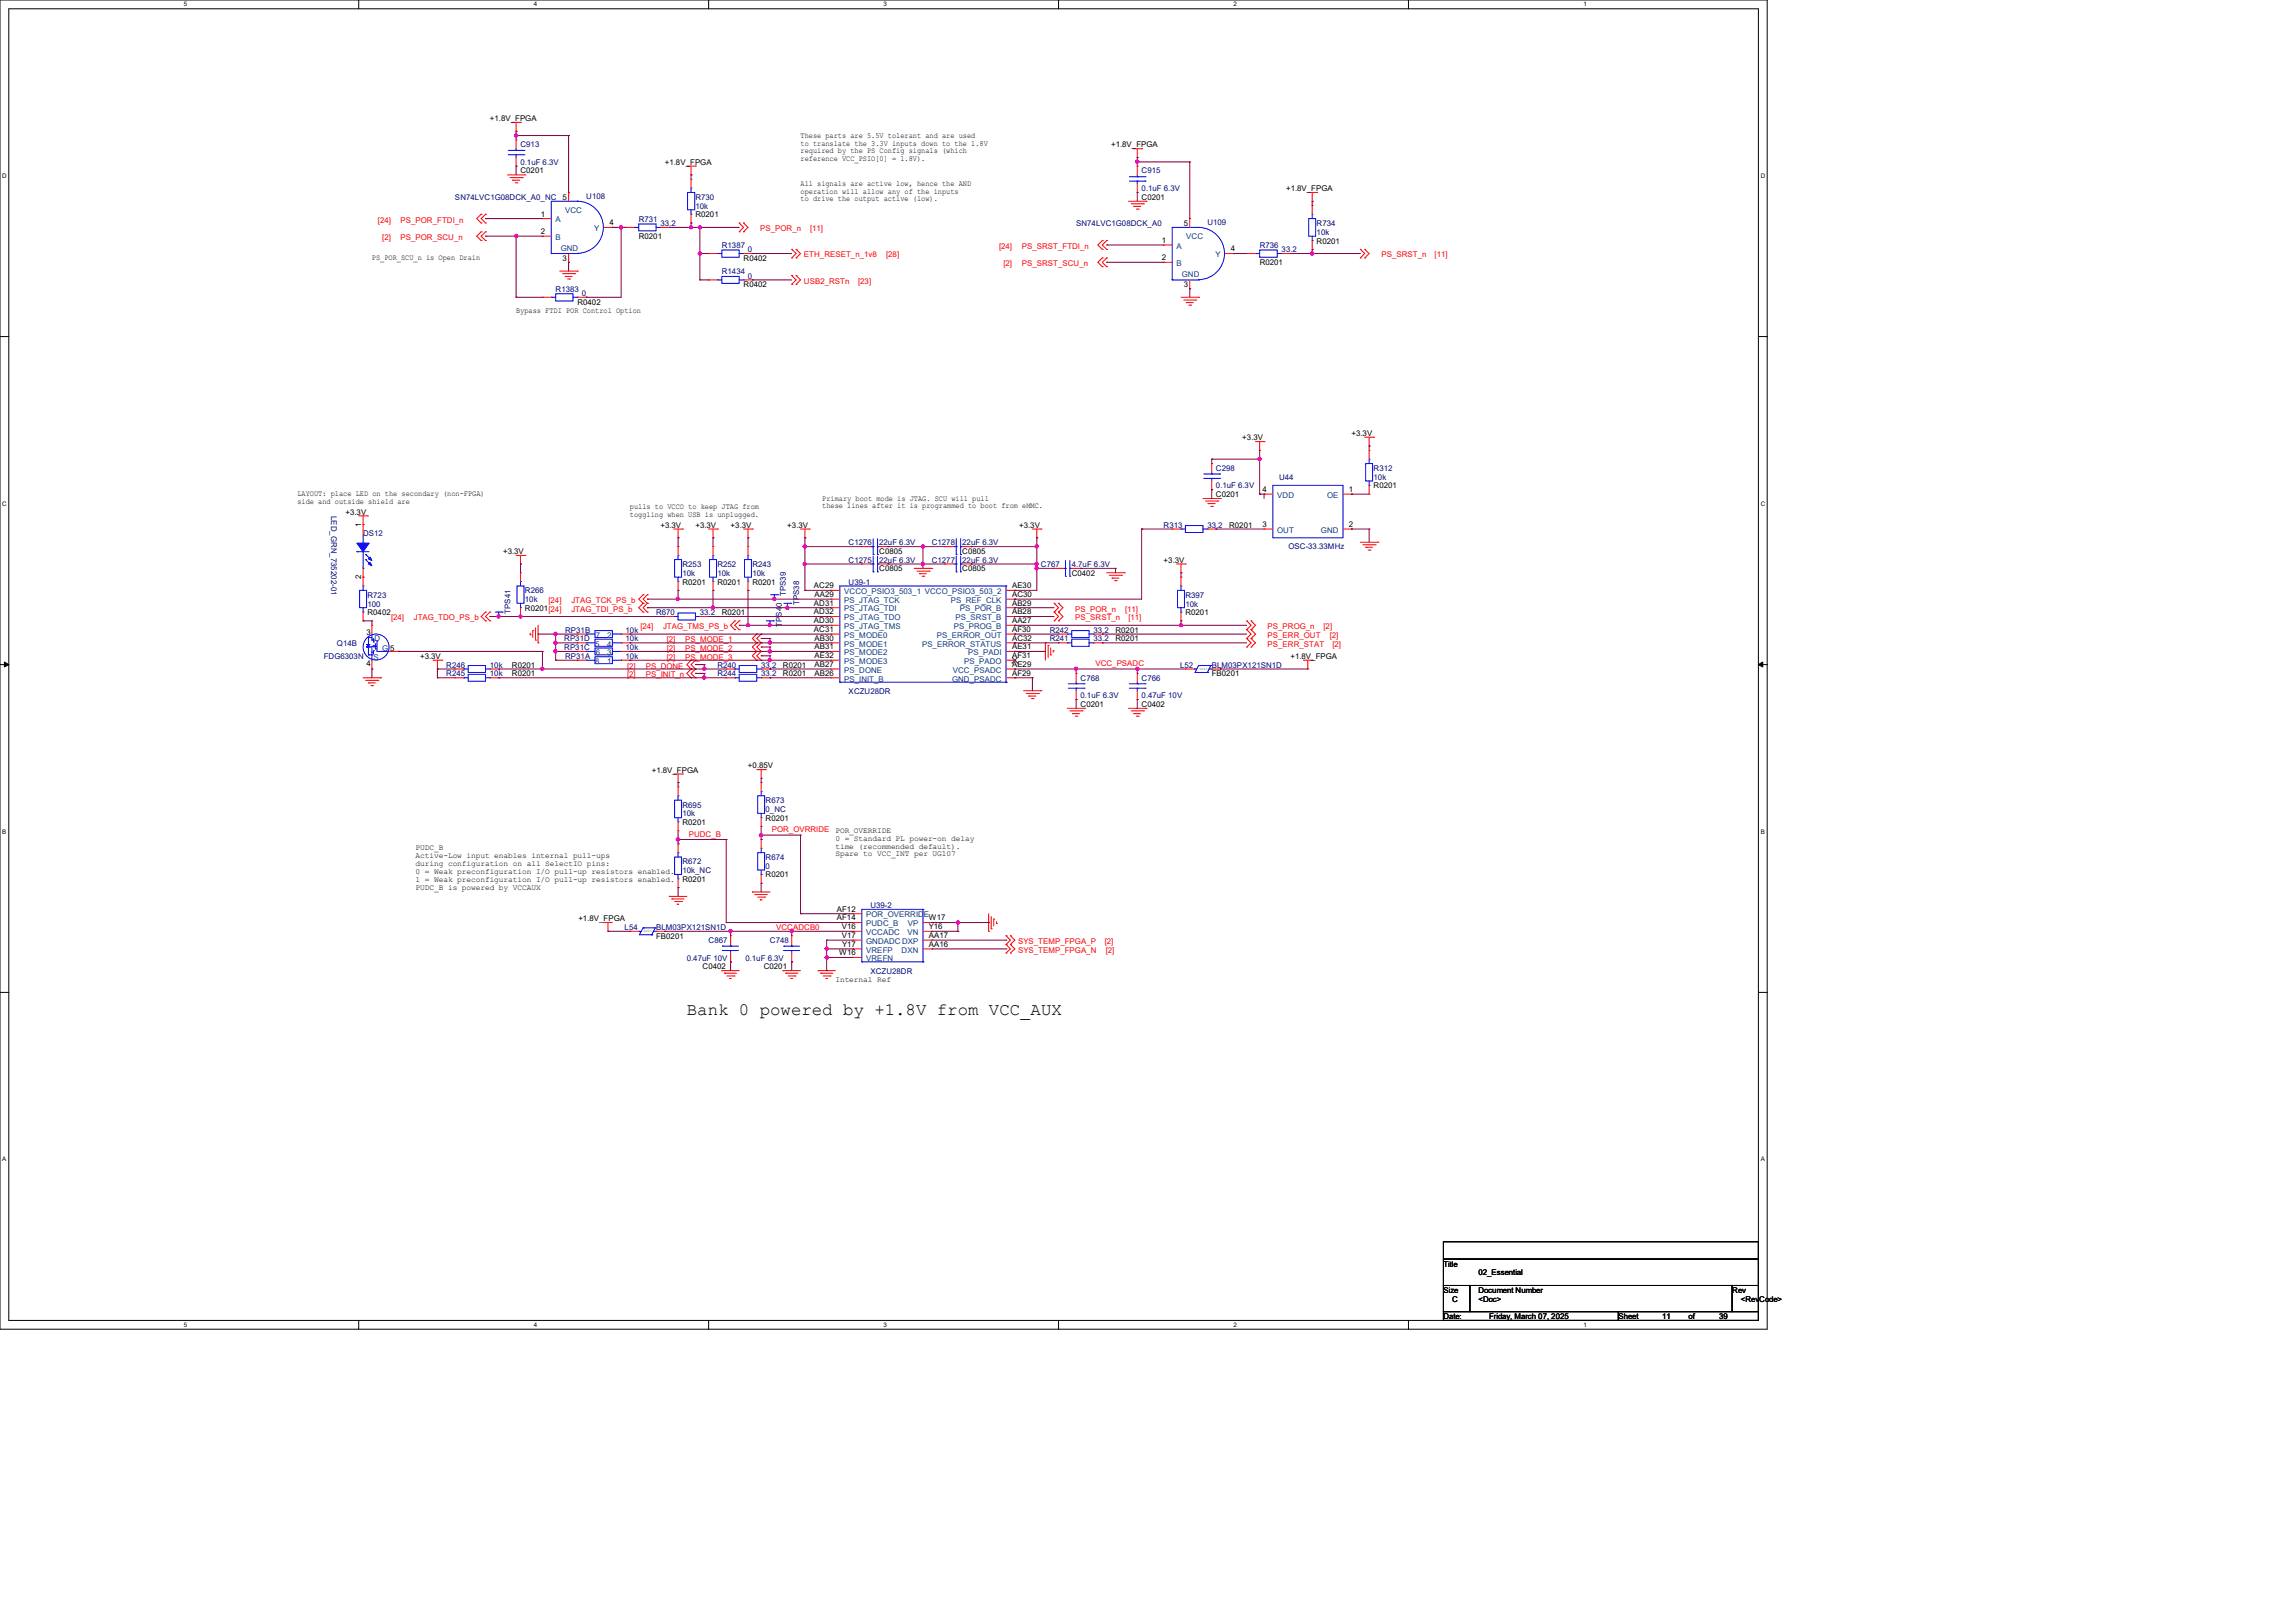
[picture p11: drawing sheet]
<svg xmlns="http://www.w3.org/2000/svg" width="420mm" height="297mm" viewBox="0 0 420 297" stroke-linecap="round" stroke-linejoin="round" font-family="sans-serif">
<defs><g id="words">
<text font-size="3.2" x="125.6" y="185.7">Bank 0 powered by +1.8V from VCC_AUX</text>
<g font-size="1.4">
<text x="89.6" y="22.2">+1.8V_FPGA</text>
<text x="146.4" y="25.2">These parts are 5.5V tolerant and are used</text>
<text x="146.4" y="26.6">to translate the 3.3V inputs down to the 1.8V</text>
<text x="146.4" y="28.1">required by the PS Config signals (which</text>
<text x="146.4" y="29.5">reference VCC_PSIO[0] = 1.8V).</text>
<text x="203.2" y="27">+1.8V_FPGA</text>
<text x="95.2" y="31.8">C0201</text>
<text x="121.6" y="30.2">+1.8V_FPGA</text>
<text x="146.4" y="34">All signals are active low, hence the AND</text>
<text x="146.4" y="35.4">operation will allow any of the inputs</text>
<text x="235.2" y="35">+1.8V_FPGA</text>
<text x="98.9" y="39.6">1</text>
<text x="102.9" y="36.6">5</text>
<text x="111.5" y="41.2">4</text>
<text x="127.2" y="39.8">R0201</text>
<text x="146.4" y="36.9">to drive the output active (low).</text>
<text x="208.8" y="36.6">C0201</text>
<text x="216.5" y="41.4">5</text>
<text x="68" y="47.6">PS_POR_SCU_n is Open Drain</text>
<text x="98.9" y="42.8">2</text>
<text x="102.9" y="47.8">3</text>
<text x="116.8" y="43.8">R0201</text>
<text x="136" y="47.8">R0402</text>
<text x="212.5" y="44.5">1</text>
<text x="212.5" y="47.6">2</text>
<text x="225.1" y="46">4</text>
<text x="240.8" y="44.6">R0201</text>
<text x="136" y="52.6">R0402</text>
<text x="216.5" y="52.6">3</text>
<text x="230.4" y="48.6">R0201</text>
<text x="94.4" y="57.2">Bypass FTDI POR Control Option</text>
<text x="105.6" y="55.8">R0402</text>
<text x="227.2" y="80.6">+3.3V</text>
<text x="247.2" y="79.8">+3.3V</text>
<text x="251.2" y="89.4">R0201</text>
<text x="54.4" y="90.8">LAYOUT: place LED on the secondary (non-FPGA)</text>
<text x="54.4" y="92.2">side and outside shield are</text>
<text x="63.2" y="94.2">+3.3V</text>
<text x="115.2" y="93.2">pulls to VCCO to keep JTAG from</text>
<text x="115.2" y="94.7">toggling when USB is unplugged.</text>
<text x="150.4" y="91.6">Primary boot mode is JTAG. SCU will pull</text>
<text x="150.4" y="93.1">these lines after it is programmed to boot from eMMC.</text>
<text x="222.4" y="91">C0201</text>
<text x="230.9" y="90">4</text>
<text x="246.8" y="90">1</text>
<text x="66" y="96.5" transform="rotate(-90 66 96.5)">1</text>
<text x="92" y="101.4">+3.3V</text>
<text x="120.8" y="96.6">+3.3V</text>
<text x="127.2" y="96.6">+3.3V</text>
<text x="133.6" y="96.6">+3.3V</text>
<text x="144" y="96.6">+3.3V</text>
<text x="160.8" y="101.4">C0805</text>
<text x="176" y="101.4">C0805</text>
<text x="186.4" y="96.6">+3.3V</text>
<text x="224.8" y="96.6">R0201</text>
<text x="230.9" y="96.4">3</text>
<text x="246.8" y="96.4">2</text>
<text x="66" y="105.9" transform="rotate(-90 66 105.9)">2</text>
<text x="124.8" y="107">R0201</text>
<text x="131.2" y="107">R0201</text>
<text x="137.6" y="107">R0201</text>
<text x="148.9" y="107.7">AC29</text>
<text x="160.8" y="104.6">C0805</text>
<text x="176" y="104.6">C0805</text>
<text x="185.1" y="107.7">AE30</text>
<text x="196" y="105.4">C0402</text>
<text x="212.9" y="103">+3.3V</text>
<text x="67.2" y="112.6">R0402</text>
<text x="96" y="111.8">R0201[24]</text>
<text x="132" y="112.6">R0201</text>
<text x="148.9" y="110.8">AD31</text>
<text x="148.9" y="112.4">AD32</text>
<text x="149" y="109.3">AA29</text>
<text x="185.1" y="109.3">AC30</text>
<text x="185.1" y="110.8">AB29</text>
<text x="185.1" y="112.4">AB28</text>
<text x="216.8" y="112.6">R0201</text>
<text x="67.1" y="116.3">3</text>
<text x="148.9" y="114">AD30</text>
<text x="148.9" y="115.7">AC31</text>
<text x="149" y="117.3">AB30</text>
<text x="149" y="118.8">AB31</text>
<text x="185.1" y="114">AA27</text>
<text x="185.1" y="115.7">AF30</text>
<text x="185.1" y="117.3">AC32</text>
<text x="185.1" y="118.8">AE31</text>
<text x="204" y="115.8">R0201</text>
<text x="204" y="117.4">R0201</text>
<text x="67.1" y="121.9">4</text>
<text x="76.8" y="120.6">+3.3V</text>
<text x="93.6" y="122.2">R0201</text>
<text x="93.6" y="123.8">R0201</text>
<text x="143.2" y="123.8">R0201</text>
<text x="143.2" y="122.2">R0201</text>
<text x="149" y="120.4">AE32</text>
<text x="149" y="122.1">AB27</text>
<text x="149" y="123.7">AB26</text>
<text x="185.1" y="120.4">AF31</text>
<text x="185.1" y="122.1">AE29</text>
<text x="185.1" y="123.7">AF29</text>
<text x="221.7" y="123.8">FB0201</text>
<text x="236.1" y="120.6">+1.8V_FPGA</text>
<text x="197.7" y="129.4">C0201</text>
<text x="208.8" y="129.4">C0402</text>
<text x="119.2" y="141.4">+1.8V_FPGA</text>
<text x="136.8" y="140.6">+0.85V</text>
<text x="76" y="155.6">PUDC_B</text>
<text x="124.8" y="151">R0201</text>
<text x="140" y="150.2">R0201</text>
<text x="152.8" y="152.4">POR_OVERRIDE</text>
<text x="152.8" y="153.8">0 = Standard PL power-on delay</text>
<text x="152.8" y="155.3">time (recommended default).</text>
<text x="76" y="157.1">Active-Low input enables internal pull-ups</text>
<text x="76" y="158.5">during configuration on all SelectIO pins:</text>
<text x="76" y="159.9">0 = Weak preconfiguration I/O pull-up resistors enabled.</text>
<text x="76" y="161.4">1 = Weak preconfiguration I/O pull-up resistors enabled.</text>
<text x="124.8" y="161.4">R0201</text>
<text x="140" y="160.6">R0201</text>
<text x="152.8" y="156.7">Spare to VCC_INT per UG107</text>
<text x="76" y="162.8">PUDC_B is powered by VCCAUX</text>
<text x="153.1" y="166.8">AF12</text>
<text x="105.8" y="168.6">+1.8V_FPGA</text>
<text x="120" y="171.8">FB0201</text>
<text x="153.1" y="168.4">AF14</text>
<text x="154" y="170.1">V16</text>
<text x="154" y="171.7">V17</text>
<text x="154.1" y="173.3">Y17</text>
<text x="169.9" y="168.4">W17</text>
<text x="169.9" y="170.1">Y16</text>
<text x="169.9" y="171.7">AA17</text>
<text x="169.9" y="173.3">AA16</text>
<text x="128.5" y="177.4">C0402</text>
<text x="139.7" y="177.4">C0201</text>
<text x="152.8" y="179.6">Internal Ref</text>
<text x="153.5" y="174.8">W16</text>
<text x="264" y="231.8">Title</text>
<text x="270.4" y="233.4">02_Essential</text>
<text x="264" y="236.6">Size</text>
<text x="265.6" y="238.2">C</text>
<text x="270.4" y="236.6">Document Number</text>
<text x="270.4" y="238.2">&lt;Doc&gt;</text>
<text x="316.9" y="236.6">Rev</text>
<text x="318.4" y="238.2">&lt;RevCode&gt;</text>
<text x="264" y="241.4">Date:</text>
<text x="272.4" y="241.4">Friday, March 07, 2025</text>
<text x="296" y="241.4">Sheet</text>
<text x="304" y="241.4">11</text>
<text x="308.9" y="241.4">of</text>
<text x="314.5" y="241.4">39</text>
</g>
<g font-size="1.4" fill="#000080">
<text x="95.2" y="27">C913</text>
<text x="95.2" y="30.2">0.1uF 6.3V</text>
<text x="208.8" y="31.8">C915</text>
<text x="208.8" y="35">0.1uF 6.3V</text>
<text x="83.2" y="36.6">SN74LVC1G08DCK_A0_NC</text>
<text x="107.2" y="36.4">U108</text>
<text x="116.8" y="40.6">R731</text>
<text x="120.8" y="41.4">33.2</text>
<text x="127.2" y="36.6">R730</text>
<text x="127.2" y="38.2">10k</text>
<text x="196.9" y="41.4">SN74LVC1G08DCK_A0</text>
<text x="220.9" y="41.2">U109</text>
<text x="240.8" y="41.4">R734</text>
<text x="132" y="45.4">R1387</text>
<text x="136.8" y="46.2">0</text>
<text x="230.4" y="45.4">R736</text>
<text x="234.4" y="46.2">33.2</text>
<text x="240.8" y="43">10k</text>
<text x="101.6" y="53.4">R1383</text>
<text x="132" y="50.2">R1434</text>
<text x="136.8" y="51">0</text>
<text x="106.4" y="54.2">0</text>
<text x="222.4" y="86.2">C298</text>
<text x="222.4" y="89.4">0.1uF 6.3V</text>
<text x="234" y="87.9">U44</text>
<text x="251.2" y="86.2">R312</text>
<text x="251.2" y="87.8">10k</text>
<text x="60.6" y="94.4" transform="rotate(90 60.6 94.4)">LED_GRN_735202-01</text>
<text x="66.4" y="98.2">DS12</text>
<text x="155.2" y="99.8">C1276</text>
<text x="160.8" y="99.8">22uF 6.3V</text>
<text x="170.4" y="99.8">C1278</text>
<text x="176" y="99.8">22uF 6.3V</text>
<text x="212.9" y="96.6">R313</text>
<text x="220.9" y="96.6">33.2</text>
<text x="235.7" y="100.4">OSC-33.33MHz</text>
<text x="124.8" y="103.8">R253</text>
<text x="124.8" y="105.4">10k</text>
<text x="131.2" y="103.8">R252</text>
<text x="131.2" y="105.4">10k</text>
<text x="137.6" y="103.8">R243</text>
<text x="137.6" y="105.4">10k</text>
<text x="155.2" y="107">U39-1</text>
<text x="155.2" y="103">C1275</text>
<text x="160.8" y="103">22uF 6.3V</text>
<text x="170.4" y="103">C1277</text>
<text x="176" y="103">22uF 6.3V</text>
<text x="190.4" y="103.8">C767</text>
<text x="196" y="103.8">4.7uF 6.3V</text>
<text x="67.2" y="109.4">R723</text>
<text x="67.2" y="111">100</text>
<text x="93.4" y="112.4" transform="rotate(-90 93.4 112.4)">TPS41</text>
<text x="96" y="108.6">R266</text>
<text x="96" y="110.2">10k</text>
<text x="120" y="112.6">R670</text>
<text x="128" y="112.6">33.2</text>
<text x="143.8" y="109.1" transform="rotate(-90 143.8 109.1)">TPS39</text>
<text x="146.2" y="110.7" transform="rotate(-90 146.2 110.7)">TPS38</text>
<text x="216.8" y="109.4">R397</text>
<text x="216.8" y="111">10k</text>
<text x="61.6" y="118.2">Q14B</text>
<text x="103.2" y="117.4">RP31D</text>
<text x="103.2" y="119">RP31C</text>
<text x="103.4" y="115.8">RP31B</text>
<text x="114.4" y="115.8">10k</text>
<text x="114.4" y="117.4">10k</text>
<text x="114.4" y="119">10k</text>
<text x="143" y="114.7" transform="rotate(-90 143 114.7)">TPS40</text>
<text x="192" y="115.8">R242</text>
<text x="192" y="117.4">R241</text>
<text x="200" y="115.8">33.2</text>
<text x="200" y="117.4">33.2</text>
<text x="59.2" y="120.6">FDG6303N</text>
<text x="81.6" y="122.2">R246</text>
<text x="81.6" y="123.8">R245</text>
<text x="89.6" y="122.2">10k</text>
<text x="89.6" y="123.8">10k</text>
<text x="103.4" y="120.6">RP31A</text>
<text x="114.4" y="120.6">10k</text>
<text x="131.2" y="123.8">R244</text>
<text x="131.2" y="122.2">R240</text>
<text x="139.2" y="123.8">33.2</text>
<text x="139.2" y="122.2">33.2</text>
<text x="197.7" y="124.6">C768</text>
<text x="208.8" y="124.6">C766</text>
<text x="215.9" y="122.2">L52</text>
<text x="221.7" y="122.2">BLM03PX121SN1D</text>
<text x="155.2" y="127">XCZU28DR</text>
<text x="197.7" y="127.8">0.1uF 6.3V</text>
<text x="208.8" y="127.8">0.47uF 10V</text>
<text x="124.8" y="147.8">R695</text>
<text x="124.8" y="149.4">10k</text>
<text x="140" y="147">R673</text>
<text x="140" y="148.6">0_NC</text>
<text x="124.8" y="158.2">R672</text>
<text x="124.8" y="159.8">10k_NC</text>
<text x="140" y="157.4">R674</text>
<text x="140" y="159">0</text>
<text x="159.2" y="166.2">U39-2</text>
<text x="114.3" y="170.2">L54</text>
<text x="120" y="170.2">BLM03PX121SN1D</text>
<text x="129.6" y="172.6">C867</text>
<text x="140.8" y="172.6">C748</text>
<text x="125.6" y="175.8">0.47uF 10V</text>
<text x="136.4" y="175.8">0.1uF 6.3V</text>
<text x="159.2" y="178.2">XCZU28DR</text>
</g>
<g font-size="1.4" fill="#f00">
<text x="69.1" y="40.7">[24]</text>
<text x="73.3" y="40.7">PS_POR_FTDI_n</text>
<text x="69.9" y="43.9">[2]</text>
<text x="73.3" y="43.9">PS_POR_SCU_n</text>
<text x="139.1" y="42.3">PS_POR_n</text>
<text x="147.1" y="47.1">ETH_RESET_n_1v8</text>
<text x="148.2" y="42.3">[11]</text>
<text x="162.1" y="47.1">[28]</text>
<text x="182.8" y="45.5">[24]</text>
<text x="186.9" y="45.5">PS_SRST_FTDI_n</text>
<text x="252.7" y="47.1">PS_SRST_n</text>
<text x="262.4" y="47.1">[11]</text>
<text x="147.1" y="51.9">USB2_RSTn</text>
<text x="157" y="51.9">[23]</text>
<text x="183.6" y="48.7">[2]</text>
<text x="186.9" y="48.7">PS_SRST_SCU_n</text>
<text x="71.5" y="113.5">[24]</text>
<text x="75.7" y="113.5">JTAG_TDO_PS_b</text>
<text x="100.3" y="110.3">[24]</text>
<text x="104.5" y="110.3">JTAG_TCK_PS_b</text>
<text x="104.5" y="111.9">JTAG_TDI_PS_b</text>
<text x="196.7" y="111.9">PS_POR_n</text>
<text x="196.7" y="113.5">PS_SRST_n</text>
<text x="205.8" y="111.9">[11]</text>
<text x="206.4" y="113.5">[11]</text>
<text x="117.1" y="115.1">[24]</text>
<text x="121.3" y="115.1">JTAG_TMS_PS_b</text>
<text x="122" y="117.5">[2]</text>
<text x="122" y="119.1">[2]</text>
<text x="125.3" y="117.5">PS_MODE_1</text>
<text x="125.3" y="119.1">PS_MODE_2</text>
<text x="231.9" y="115.1">PS_PROG_n</text>
<text x="231.9" y="116.8">PS_ERR_OUT</text>
<text x="231.9" y="118.3">PS_ERR_STAT</text>
<text x="242.1" y="115.1">[2]</text>
<text x="243.3" y="116.8">[2]</text>
<text x="243.7" y="118.3">[2]</text>
<text x="114.7" y="122.3">[2]</text>
<text x="114.7" y="124">[2]</text>
<text x="118.1" y="122.3">PS_DONE</text>
<text x="118.1" y="124">PS_INIT_n</text>
<text x="122" y="120.7">[2]</text>
<text x="125.3" y="120.7">PS_MODE_3</text>
<text x="200.4" y="121.9">VCC_PSADC</text>
<text x="126" y="153.1">PUDC_B</text>
<text x="141.2" y="152.3">POR_OVRRIDE</text>
<text x="142" y="170.1">VCCADCB0</text>
<text x="186.3" y="172.8">SYS_TEMP_FPGA_P</text>
<text x="202.1" y="172.8">[2]</text>
<text x="186.3" y="174.3">SYS_TEMP_FPGA_N</text>
<text x="202.3" y="174.3">[2]</text>
</g>
<g font-size="1.4" fill="#004080">
<text x="101.6" y="40.7">A</text>
<text x="103.4" y="39">VCC</text>
<text x="101.6" y="43.9">B</text>
<text x="102.6" y="45.8">GND</text>
<text x="108.7" y="42.3">Y</text>
<text x="215.2" y="45.5">A</text>
<text x="217" y="43.8">VCC</text>
<text x="222.3" y="47.1">Y</text>
<text x="215.2" y="48.7">B</text>
<text x="216.2" y="50.6">GND</text>
<text x="233.6" y="91.1">VDD</text>
<text x="242.8" y="91.1">OE</text>
<text x="233.6" y="97.5">OUT</text>
<text x="241.6" y="97.5">GND</text>
<text x="154.4" y="108.7">VCCO_PSIO3_503_1 VCCO_PSIO3_503_2</text>
<text x="154.4" y="110.3">PS_JTAG_TCK</text>
<text x="154.4" y="111.9">PS_JTAG_TDI</text>
<text x="154.4" y="113.5">PS_JTAG_TDO</text>
<text x="173.9" y="110.3">PS_REF_CLK</text>
<text x="174.8" y="113.5">PS_SRST_B</text>
<text x="175.6" y="111.9">PS_POR_B</text>
<text x="68.5" y="117.2">D</text>
<text x="69.9" y="119.1">G 5</text>
<text x="108.8" y="118.3">5</text>
<text x="109" y="116.8">7</text>
<text x="109" y="119.9">6</text>
<text x="111.1" y="118.3">4</text>
<text x="111.1" y="116.8">2</text>
<text x="111.1" y="119.9">3</text>
<text x="154.4" y="115.1">PS_JTAG_TMS</text>
<text x="154.4" y="116.7">PS_MODE0</text>
<text x="154.4" y="118.3">PS_MODE1</text>
<text x="154.4" y="119.9">PS_MODE2</text>
<text x="168.7" y="118.3">PS_ERROR_STATUS</text>
<text x="171.4" y="116.7">PS_ERROR_OUT</text>
<text x="174.5" y="115.1">PS_PROG_B</text>
<text x="177.1" y="119.9">PS_PADI</text>
<text x="68.3" y="120.7">S</text>
<text x="108.8" y="121.5">8</text>
<text x="111.1" y="121.5">1</text>
<text x="154.4" y="121.5">PS_MODE3</text>
<text x="154.4" y="123.1">PS_DONE</text>
<text x="154.4" y="124.7">PS_INIT_B</text>
<text x="174.2" y="124.7">GND_PSADC</text>
<text x="174.3" y="123.1">VCC_PSADC</text>
<text x="176.4" y="121.5">PS_PADO</text>
<text x="158.5" y="167.9">POR_OVERRIDE</text>
<text x="158.5" y="169.5">PUDC_B</text>
<text x="158.5" y="171.1">VCCADC</text>
<text x="158.5" y="172.7">GNDADC DXP</text>
<text x="166" y="171.1">VN</text>
<text x="166.1" y="169.5">VP</text>
<text x="158.5" y="174.3">VREFP</text>
<text x="158.5" y="175.9">VREFN</text>
<text x="164.9" y="174.3">DXN</text>
</g>
<g font-size="1.1">
<text x="33.6" y="1.1">5</text>
<text x="97.6" y="1.1">4</text>
<text x="161.6" y="1.1">3</text>
<text x="225.6" y="1.1">2</text>
<text x="289.6" y="1.1">1</text>
<text x=".4" y="32.6">D</text>
<text x="322.1" y="32.6">D</text>
<text x=".4" y="92.5">C</text>
<text x="322.1" y="92.5">C</text>
<text x=".4" y="152.6">B</text>
<text x="322.1" y="152.6">B</text>
<text x=".4" y="212.6">A</text>
<text x="322.1" y="212.6">A</text>
<text x="33.6" y="242.8">5</text>
<text x="97.6" y="242.8">4</text>
<text x="161.6" y="242.8">3</text>
<text x="225.6" y="242.8">2</text>
<text x="289.6" y="242.8">1</text>
</g>
<g font-size=".6" fill="#00f">
<text x="219.4" y="122.6">0201</text>
<text x="117.8" y="170.6">0201</text>
</g>
</g></defs>
<path d="M0 0h323.3v243.2h-323.3zM1.6 1.6h320v240h-320z" fill="none" stroke="#000" stroke-width=".18"/>
<g fill="#fff">
<path d="M33.6 .2h.6v1.2h-.6z"/>
<path d="M33.6 241.8h.6v1.2h-.6z"/>
</g>
<path d="M65.6 0v1.6M65.6 241.6v1.6" fill="none" stroke="#000" stroke-width=".18"/>
<g fill="#fff">
<path d="M97.6 .2h.6v1.2h-.6z"/>
<path d="M97.6 241.8h.6v1.2h-.6z"/>
</g>
<path d="M129.6 0v1.6M129.6 241.6v1.6" fill="none" stroke="#000" stroke-width=".18"/>
<g fill="#fff">
<path d="M161.6 .2h.6v1.2h-.6z"/>
<path d="M161.6 241.8h.6v1.2h-.6z"/>
</g>
<path d="M193.6 0v1.6M193.6 241.6v1.6" fill="none" stroke="#000" stroke-width=".18"/>
<g fill="#fff">
<path d="M225.6 .2h.6v1.2h-.6z"/>
<path d="M225.6 241.8h.6v1.2h-.6z"/>
</g>
<path d="M257.6 0v1.6M257.6 241.6v1.6" fill="none" stroke="#000" stroke-width=".18"/>
<g fill="#fff">
<path d="M289.6 .2h.6v1.2h-.6z"/>
<path d="M289.6 241.8h.6v1.2h-.6z"/>
<path d="M.4 31.6h.8v1.2h-.8z"/>
<path d="M322.1 31.6h.7v1.2h-.7z"/>
<path d="M.4 91.6h.8v1.2h-.8z"/>
<path d="M322.1 91.6h.7v1.2h-.7z"/>
</g>
<path d="M0 61.6h1.6M321.6 61.6h1.7" fill="none" stroke="#000" stroke-width=".18"/>
<g fill="#fff">
<path d="M.4 151.6h.7v1.2h-.7z"/>
<path d="M322.1 151.6h.7v1.2h-.7z"/>
</g>
<path d="M0 121.6h1.6M321.6 121.6h1.7" fill="none" stroke="#000" stroke-width=".18"/>
<path d="M.8 121.2l.8 .4-.8 .4zM321.6 121.6l.9-.4v.8z" fill="#000" stroke="#000" stroke-width=".18"/>
<g fill="#fff">
<path d="M.4 211.6h.7v1.2h-.7z"/>
<path d="M322.1 211.6h.7v1.2h-.7z"/>
</g>
<path d="M0 181.6h1.6M321.6 181.6h1.7M264 227.2h57.6v3.2h-57.6zM264 230.4h57.6v4.8h-57.6zM264 235.2h4.9v4.8h-4.9zM268.9 235.2h48v4.8h-48zM316.9 235.2h4.7v4.8h-4.7zM264 240h32v1.6h-32zM296 240h25.6v1.6h-25.6z" fill="none" stroke="#000" stroke-width=".18"/>
<g fill="none" stroke="#f00" stroke-width=".18">
<path d="M88 39.2h.1M88 39.2l-.8 .8 .8 .8M88.8 39.2h.1M88.8 39.2l-.8 .8 .8 .8M92.8 32h3.2M93.3 32.5h2.2M93.6 22.4h1.6M93.8 33h.1M93.8 33h1.3M94.3 33.4h.3M94.4 24h.1M94.4 25.6h.1"/>
<path d="M94.4 30.4h.1M94.4 22.4v1.6M94.4 25.6v1.6M94.4 28.8v1.6M94.6 33.4h.1M95.2 22.4h.1M95.5 32.5h.1M96 32h.1M104 35.2h.1M104 35.2v1.6M125.6 30.4h1.6M126.4 32h.1"/>
<path d="M126.4 32.8h.1M126.4 30.4v1.6M126.4 32.8v1.6M126.4 39.2v1.6M127.2 30.4h.1M206.4 36.8h3.2M206.9 37.3h2.3M207.2 27.2h1.6M207.4 37.8h.1M207.4 37.8h1.3M207.9 38.3h.3M208 28.8h.1"/>
<path d="M208 30.4h.1M208 35.2h.1M208 27.2v1.6M208 30.4v1.6M208 33.6v1.6M208.2 38.3h.1M208.8 27.2h.1M209.2 37.3h.1M209.6 36.8h.1M239.2 35.2h1.6M240 36.8h.1M240 37.6h.1"/>
<path d="M240 35.2v1.6M240 37.6v1.6M240.8 35.2h.1M88 40.8h.1M88 42.4h.1M88 44h.1M88 42.4l-.8 .8 .8 .8M88.8 40.8h.1M88.8 42.4h.1M88.8 44h.1M88.8 42.4l-.8 .8 .8 .8M99.2 54.4h.1"/>
<path d="M99.2 40h.1M99.2 43.2h.1M99.2 54.4h1.6M99.2 40h1.6M99.2 43.2h1.6M102.4 49.6h3.2M102.9 50.1h2.3M103.4 50.6h.1M103.4 50.6h1.2M103.8 51.1h.4M104 48h.1M104 46.4v1.6"/>
<path d="M104.2 51.1h.1M105.2 50.1h.1M105.6 49.6h.1M105.6 54.4h1.6M107.2 54.4h.1M110.4 41.6h1.6M112 41.6h.1M114.4 41.6h.1M114.4 41.6h1.6M120.8 41.6h1.6M122.4 41.6h.1M126.4 40.8h.1"/>
<path d="M129.6 51.2h.1M129.6 46.4h.1M129.6 46.4h1.6M129.6 51.2h1.6M135.2 40.8h.1M135.2 42.4h.1M135.2 40.8l.8 .8-.8 .8M136 40.8h.1M136 42.4h.1M136 40.8l.8 .8-.8 .8M136 46.4h1.6M136 51.2h1.6"/>
<path d="M137.6 51.2h.1M137.6 46.4h.1M144.8 45.6h.1M144.8 47.2h.1M144.8 50.4h.1M144.8 52h.1M144.8 45.6l.8 .8-.8 .8M144.8 50.4l.8 .8-.8 .8M145.6 45.6h.1M145.6 47.2h.1M145.6 50.4h.1M145.6 52h.1"/>
<path d="M145.6 50.4l.8 .8-.8 .8M145.6 45.6l.8 .8-.8 .8M201.6 44h.1M201.6 45.6h.1M201.6 47.2h.1M201.6 48.8h.1M201.6 44l-.8 .8 .8 .8M201.6 47.2l-.8 .8 .8 .8M202.4 44h.1M202.4 45.6h.1M202.4 47.2h.1M202.4 48.8h.1"/>
<path d="M202.4 44l-.8 .8 .8 .8M202.4 47.2l-.8 .8 .8 .8M212.9 44.8h.1M212.9 48h.1M212.9 44.8h1.5M212.9 48h1.5M216 54.4h3.2M216.5 54.9h2.2M217 55.4h.1M217 55.4h1.3M217.5 55.8h.3M217.6 52.8h.1"/>
<path d="M217.6 40h.1M217.6 40v1.6M217.6 51.2v1.6M217.8 55.8h.1M218.7 54.9h.1M219.2 54.4h.1M224 46.4h1.6M225.6 46.4h.1M228 46.4h.1M228 46.4h1.7M234.4 46.4h1.7M236.1 46.4h.1"/>
<path d="M240 45.6h.1M240 44v1.6M248.8 45.6h.1M248.8 47.2h.1M248.8 45.6l.8 .8-.8 .8M249.6 45.6h.1M249.6 47.2h.1M249.6 45.6l.8 .8-.8 .8M65.6 94.4h1.6M66.4 96h.1M66.4 94.4v3.2M67.2 94.4h.1"/>
<path d="M123.2 96.8h1.6M124 98.4h.1M124 96.8v1.6M124.8 96.8h.1M129.6 96.8h1.6M130.4 98.4h.1M130.4 96.8v1.6M131.2 96.8h.1M136 96.8h1.6M136.8 98.4h.1M136.8 96.8v1.6M137.6 96.8h.1"/>
<path d="M146.4 96.8h1.6M147.2 98.4h.1M147.2 96.8v1.6M148 96.8h.1M188.8 96.8h1.6M189.7 98.4h.1M189.7 96.8v1.6M190.4 96.8h.1M214.4 96.8h.1M214.4 96.8h1.6M220 91.2h3.2M220.5 91.7h2.3"/>
<path d="M220.9 96.8h1.5M221 92.2h.1M221 92.2h1.3M221.5 92.7h.3M221.7 84.8h.1M221.7 89.6h.1M221.7 84.8v1.6M221.7 88v1.6M221.8 92.7h.1M222.4 96.8h.1M222.8 91.7h.1M223.2 91.2h.1"/>
<path d="M229.7 80.8h1.5M230.4 82.4h.1M230.4 80.8v1.6M231.2 80.8h.1M231.2 96.8h.1M231.2 90.4h.1M231.2 96.8h1.6M231.2 90.4h1.6M245.7 96.8h1.5M245.7 90.4h1.5M247.2 90.4h.1M247.2 96.8h.1"/>
<path d="M248.8 99.2h3.3M249.3 99.7h2.2M249.6 80h1.6M250.4 81.6h.1M250.4 82.4h.1M250.4 90.4h.1M250.4 80v1.6M250.4 82.4v1.6M250.4 88.8v1.6M251.2 80h.1M251.5 99.7h.1M252.1 99.2h.1"/>
<path d="M66.4 105.6h.1M66.4 113.6h.1M66.4 104v3.2M66.4 112v1.6M68 114.4h.1M68 114.4v1.6M71.2 119.2h1.6M72.8 119.2h.1M88.8 112h.1M88.8 113.6h.1M88.8 112l-.8 .8 .8 .8M89.6 112h.1"/>
<path d="M89.6 113.6h.1M89.6 112l-.8 .8 .8 .8M91.2 112.8h.1M94.4 101.6h1.6M95.2 103.2h.1M95.2 104.8h.1M95.2 112.8h.1M95.2 101.6v1.6M95.2 104.8v1.6M95.2 111.2v1.6M96 101.6h.1M97 116.2h.1"/>
<path d="M97 115.9v.3M97.5 115.4h.1M97.5 115.4v1.3M98 117.1h.1M98 114.9v2.2M98.4 117.6h.1M98.4 114.4v3.2M105.6 117.6h.1M105.6 116h.1M105.6 119.2h.1M105.6 117.6h1.6M105.6 116h1.6"/>
<path d="M105.6 119.2h1.6M113.6 117.6h1.6M113.6 116h1.6M113.6 119.2h1.6M115.2 117.6h.1M115.2 116h.1M115.2 119.2h.1M117.6 108.8h.1M117.6 110.4h.1M117.6 112h.1M117.6 108.8l-.8 .8 .8 .8M117.6 110.4l-.8 .8 .8 .8"/>
<path d="M118.4 108.8h.1M118.4 110.4h.1M118.4 112h.1M118.4 108.8l-.8 .8 .8 .8M118.4 110.4l-.8 .8 .8 .8M121.6 112.8h.1M121.6 112.8h1.6M124 100h.1M124 108h.1M124 100v1.6M124 106.4v1.6M128 112.8h1.6"/>
<path d="M129.6 112.8h.1M130.4 100h.1M130.4 108h.1M130.4 100v1.6M130.4 106.4v1.6M134.4 113.6h.1M134.4 115.2h.1M134.4 113.6l-.8 .8 .8 .8M135.2 113.6h.1M135.2 115.2h.1M135.2 113.6l-.8 .8 .8 .8M136.8 100h.1"/>
<path d="M136.8 108h.1M136.8 100v1.6M136.8 106.4v1.6M138.4 116h.1M138.4 117.6h.1M138.4 119.2h.1M138.4 116l-.8 .8 .8 .8M138.4 117.6l-.8 .8 .8 .8M138.4 119.2l-.8 .8 .8 .8M139.2 116h.1M139.2 117.6h.1M139.2 119.2h.1"/>
<path d="M139.2 117.6l-.8 .8 .8 .8M139.2 116l-.8 .8 .8 .8M139.2 119.2l-.8 .8 .8 .8M140.8 114.4h.1M141.6 109.6h.1M144 111.2h.1M152 108h.1M152 109.6h.1M152 111.2h.1M152 112.8h.1M152 114.4h.1M152 116h.1"/>
<path d="M152 117.6h.1M152 119.2h.1M152 117.6h1.6M152 108h1.6M152 109.6h1.6M152 111.2h1.6M152 112.8h1.6M152 114.4h1.6M152 116h1.6M152 119.2h1.6M157.6 100h.1M157.6 103.2h.1"/>
<path d="M157.6 103.2h1.6M157.6 100h1.6M160.8 103.2h1.6M160.8 100h1.6M162.4 100h.1M162.4 103.2h.1M167.2 104h3.2M167.7 104.5h2.3M168.2 105h.1M168.2 105h1.3M168.7 105.5h.3M169 105.5h.1"/>
<path d="M170 104.5h.1M170.4 104h.1M172.8 100h.1M172.8 103.2h.1M172.8 103.2h1.6M172.8 100h1.6M176 103.2h1.6M176 100h1.6M177.6 100h.1M177.6 103.2h.1M184 117.6h1.6M184 108h1.6"/>
<path d="M184 109.6h1.6M184 111.2h1.6M184 112.8h1.6M184 114.4h1.6M184 116h1.6M184 119.2h1.6M185.6 108h.1M185.6 109.6h.1M185.6 111.2h.1M185.6 112.8h.1M185.6 114.4h.1M185.6 116h.1"/>
<path d="M185.6 117.6h.1M185.6 119.2h.1M191.2 117.6h.1M191.2 117.6v3.2M191.7 118.1h.1M191.7 118.1v2.3M192.2 119.8h.1M192.2 118.6v1.2M192.7 119.1h.1M192.7 119.1v.3M192.8 110.4h.1M192.8 112h.1"/>
<path d="M192.8 113.6h.1M192.8 104h.1M192.8 104h1.6M192.8 110.4l.8 .8-.8 .8M192.8 112l.8 .8-.8 .8M193.6 110.4h.1M193.6 112h.1M193.6 113.6h.1M193.6 116h.1M193.6 117.6h.1M193.6 110.4l.8 .8-.8 .8M193.6 112l.8 .8-.8 .8"/>
<path d="M193.6 117.6h1.6M193.6 116h1.6M196 104h1.7M197.7 104h.1M200 117.6h1.6M200 116h1.6M201.6 116h.1M201.6 117.6h.1M202.4 104.8h3.3M202.9 105.3h2.2M203.4 105.8h.1M203.4 105.8h1.3"/>
<path d="M203.9 106.3h.3M204.2 106.3h.1M205.1 105.3h.1M205.7 104.8h.1M215.2 103.2h1.6M216 104.8h.1M216 105.6h.1M216 113.6h.1M216 103.2v1.6M216 105.6v1.6M216 112v1.6M216.8 103.2h.1"/>
<path d="M228 113.6h.1M228 115.2h.1M228 116.8h.1M228 118.4h.1M228 113.6l.9 .8-.9 .8M228 115.2l.9 .8-.9 .8M228 116.8l.9 .8-.9 .8M228.9 113.6h.1M228.9 115.2h.1M228.9 116.8h.1M228.9 118.4h.1M228.9 113.6l.8 .8-.8 .8"/>
<path d="M228.9 115.2l.8 .8-.8 .8M228.9 116.8l.8 .8-.8 .8M249.8 100.2h.1M249.8 100.2h1.3M250.3 100.7h.3M250.6 100.7h.1M66.4 124h3.2M66.9 124.5h2.2M67.4 125h.1M67.4 125h1.3M67.9 125.5h.3M68 122.4h.1"/>
<path d="M68 120.8v1.6M68.2 125.5h.1M69.1 124.5h.1M69.6 124h.1M79.2 120.8h1.6M80 122.4h.1M80 120.8v1.6M80.8 120.8h.1M83.2 122.4h.1M83.2 124h.1M83.2 124h1.6M83.2 122.4h1.6"/>
<path d="M89.6 124h1.6M89.6 122.4h1.6M91.2 122.4h.1M91.2 124h.1M105.6 120.8h.1M105.6 120.8h1.6M113.6 120.8h1.6M115.2 120.8h.1M126.4 120.8h.1M126.4 122.4h.1M126.4 124h.1M126.4 120.8l-.8 .8 .8 .8"/>
<path d="M126.4 122.4l-.8 .8 .8 .8M127.2 120.8h.1M127.2 122.4h.1M127.2 124h.1M127.2 120.8l-.8 .8 .8 .8M127.2 122.4l-.8 .8 .8 .8M132.8 124h.1M132.8 122.4h.1M132.8 124h1.6M132.8 122.4h1.6M138.4 120.8h.1M139.2 120.8h.1"/>
<path d="M139.2 124h1.6M139.2 122.4h1.6M140.8 124h.1M140.8 122.4h.1M152 120.8h.1M152 122.4h.1M152 124h.1M152 120.8h1.6M152 124h1.6M152 122.4h1.6M184 120.8h1.6M184 124h1.6"/>
<path d="M184 122.4h1.6M185.6 120.8h.1M185.6 122.4h.1M185.6 124h.1M187.2 126.4h3.2M187.7 126.9h2.2M188.2 127.4h.1M188.2 127.4h1.3M188.7 127.8h.3M189 127.8h.1M189.9 126.9h.1M190.4 126.4h.1"/>
<path d="M195.2 129.6h3.2M195.7 130.1h2.3M196.2 130.6h.1M196.2 130.6h1.3M196.7 131.1h.3M196.8 123.2h.1M196.8 128h.1M196.8 123.2v1.6M196.8 126.4v1.6M197 131.1h.1M198 130.1h.1M198.4 129.6h.1"/>
<path d="M206.4 129.6h3.2M206.9 130.1h2.3M207.4 130.6h.1M207.4 130.6h1.3M207.9 131.1h.3M208 123.2h.1M208 128h.1M208 123.2v1.6M208 126.4v1.6M208.2 131.1h.1M209.2 130.1h.1M209.6 129.6h.1"/>
<path d="M216.8 122.4h.1M216.8 122.4h1.6M221.7 122.4h1.5M223.2 122.4h.1M238.4 120.8h1.6M239.2 122.4h.1M239.2 120.8v1.6M240 120.8h.1M123.2 141.6h1.6M124 143.2h.1M124 144h.1M124 152h.1"/>
<path d="M124 154.4h.1M124 141.6v1.6M124 144v1.6M124 150.4v1.6M124 154.4v1.6M124.8 141.6h.1M138.4 140.8h1.6M139.2 142.4h.1M139.2 143.2h.1M139.2 151.2h.1M139.2 153.6h.1M139.2 140.8v1.6"/>
<path d="M139.2 143.2v1.6M139.2 149.6v1.6M139.2 153.6v1.6M140 140.8h.1M110.4 168.8h.1M110.4 168.8h1.6M111.2 170.4h.1M111.2 168.8v1.6M115.2 170.4h.1M115.2 170.4h1.6M120 170.4h1.6M121.6 170.4h.1"/>
<path d="M122.4 164h.1M122.4 164h3.2M122.9 164.5h.1M122.9 164.5h2.2M123.4 165h1.3M123.9 165.5h.1M123.9 165.5h.3M124 162.4h.1M124 160.8v1.6M124.7 165h.1M132 177.6h.1M132 177.6h3.2"/>
<path d="M132.5 178.1h.1M132.5 178.1h2.2M133 178.6h1.3M133.5 179.1h.1M133.5 179.1h.3M133.6 171.2h.1M133.6 176h.1M133.6 171.2v1.6M133.6 174.4v1.6M134.3 178.6h.1M137.6 163.2h.1M137.6 163.2h3.2"/>
<path d="M138.1 163.7h.1M138.1 163.7h2.2M138.6 164.2h1.3M139.1 164.7h.1M139.1 164.7h.3M139.2 161.6h.1M139.2 160v1.6M139.9 164.2h.1M143.2 177.6h.1M143.2 177.6h3.2M143.7 178.1h.1M143.7 178.1h2.3"/>
<path d="M144.2 178.6h1.3M144.7 179.1h.1M144.7 179.1h.3M144.8 171.2h.1M144.8 176h.1M144.8 171.2v1.6M144.8 174.4v1.6M145.5 178.6h.1M149.6 177.6h.1M149.6 177.6h3.2M150.1 178.1h.1M150.1 178.1h2.3"/>
<path d="M150.6 178.6h1.2M151.1 179.1h.1M151.1 179.1h.3M151.8 178.6h.1M156 167.2h.1M156 168.8h.1M156 170.4h.1M156 172h.1M156 173.7h.1M156 175.2h.1M156 168.8h1.6M156 170.4h1.6"/>
<path d="M156 167.2h1.6M156 172h1.6M156 173.7h1.6M156 175.2h1.6M168.8 168.8h1.6M168.8 170.4h1.6M168.8 172h1.6M168.8 173.7h1.6M170.4 168.8h.1M170.4 170.4h.1M170.4 172h.1M170.4 173.7h.1"/>
<path d="M180.8 170.4h.1M180.8 167.2v3.2M181.3 170h.1M181.3 167.7v2.3M181.8 168.2h.1M181.8 168.2v1.3M182.3 169h.1M182.3 168.7v.3M184 171.2h.1M184 172.8h.1M184 174.4h.1M184 171.2l.8 .8-.8 .8"/>
<path d="M184 172.8l.8 .9-.8 .7M184.8 171.2h.1M184.8 172.8h.1M184.8 174.4h.1M184.8 171.2l.8 .8-.8 .8M184.8 172.8l.8 .9-.8 .7"/>
</g>
<g fill="none" stroke="#00f" stroke-width=".18">
<path d="M93 28.3h2.8M93 27.5h2.8M94.4 27.5h.1M94.4 28.3h.1M94.4 27.2v.3M94.4 28.3v.5M95.8 28.3h.1M95.8 27.5h.1M105.6 36.8h.1M105.6 36.8a4.8 4.8 0 0 1 4.8 4.8 4.8 4.8 0 0 1-4.8 4.8M105.6 36.8h-4.8v9.6M125.8 35.2h1.3v3.2h-1.3z"/>
<path d="M126.4 34.4h.1M126.4 39.2h.1M126.4 34.4v.8M126.4 38.4v.8M206.6 33.1h2.9M206.6 32.3h2.9M208 32.3h.1M208 33.1h.1M208 32v.3M208 33.1v.5M209.5 33.1h.1M209.5 32.3h.1"/>
<path d="M240 39.2h.1M240 39.2v.8M100.8 54.4h.1M100.8 46.4h.1M100.8 54.4h.8M100.8 46.4h4.8M101.6 53.8h3.2v1.3h-3.2zM104.8 54.4h.8M105.6 54.4h.1M105.6 46.4h.1M116 41.6h.1M116 41.6h.8"/>
<path d="M116.8 41h3.2v1.2h-3.2zM120 41.6h.8M120.8 41.6h.1M131.2 51.2h.1M131.2 46.4h.1M131.2 51.2h.8M131.2 46.4h.8M132 50.6h3.2v1.3h-3.2zM132 45.8h3.2v1.3h-3.2zM135.2 51.2h.8M135.2 46.4h.8M136 51.2h.1"/>
<path d="M136 46.4h.1M214.4 51.2h.1M214.4 51.2h4.8M219.2 41.6h.1M219.2 51.2h.1M219.2 41.6a4.8 4.8 0 0 1 4.8 4.8 4.8 4.8 0 0 1-4.8 4.8M219.2 41.6h-4.8v9.6M229.7 46.4h.1M229.7 46.4h.7M230.4 45.8h3.2v1.3h-3.2zM233.6 46.4h.8M234.4 46.4h.1"/>
<path d="M239.4 40h1.3v3.2h-1.3zM240 44h.1M240 43.2v.8M66.4 99.4h.1M66.4 97.8v1.6M159.7 98.6v2.9M160.5 98.6v2.9M174.9 98.6v2.9M175.7 98.6v2.9M216 96.8h.1M216 96.8h.8M216.8 96.2h3.2v1.3h-3.2z"/>
<path d="M220 96.8h.9M220.2 87.5h2.9M220.2 86.7h2.9M220.9 96.8h.1M221.7 86.7h.1M221.7 87.5h.1M221.7 86.4v.3M221.7 87.5v.5M223.1 87.5h.1M223.1 86.7h.1M232.8 88.8h12.9v9.6h-12.9zM249.8 84.8h1.3v3.2h-1.3z"/>
<path d="M250.4 84h.1M250.4 88.8h.1M250.4 84v.8M250.4 88v.8M65.3 101h.1M65.3 101h2.2M65.8 108h1.3v3.2h-1.3zM66.4 107.2h.1M66.4 112h.1M66.4 104h.1M66.4 101v3M66.4 107.2v.8"/>
<path d="M66.4 111.2v.8M66.9 101.5h.1M66.9 102.4h.1M66.9 101.5l1 .9M66.9 102.4l1 1M67.1 117.9h.1M67.1 118.4h.1M67.1 117.9h.6M67.1 118.4l.3-.5 .3 .5M67.1 118.4h.6M67.4 116.7h.1M67.4 119.8h.1"/>
<path d="M67.4 116.7h.6M67.4 116.7v3.1M67.4 119.8h.6M67.7 118.4h.1M68 117.1h.1M68 118.3h.1M68 119.4h.1M68 119.8h.1M68 116v1.1M68 118.3v2.5M68 117.1h.3M68 118.3h.7"/>
<path d="M68 119.4h.3M68.3 117.5h.1M68.3 119.1h.1M68.3 117.1h.1M68.3 116.8v.7M68.3 119.1v.6M68.3 118.1l.4 .2M68.7 118.7h.1M68.7 118.3h.1M68.7 117.8v.9M68.7 118.3l-.4 .1M69 117.3h.1"/>
<path d="M69 117.3v1.9h2.2M71.2 119.2h.1M90.6 112h1.3M91.2 112.8h.1M91.2 112v.8M91.9 112h.1M94.6 107.2h1.2v3.2h-1.2zM95.2 106.4h.1M95.2 111.2h.1M95.2 106.4v.8M95.2 110.4v.8M107.2 117.6h.1"/>
<path d="M107.2 116h.1M107.2 119.2h.1M107.2 117.6h1.6M107.2 116h1.6M107.2 119.2h1.6M108.8 117h3.2v1.3h-3.2zM108.8 115.4h3.2v1.3h-3.2zM108.8 118.6h3.2v1.2h-3.2zM112 117.6h1.6M112 116h1.6M112 119.2h1.6M113.6 117.6h.1"/>
<path d="M113.6 116h.1M113.6 119.2h.1M123.2 112.8h.1M123.2 112.8h.8M123.4 102.4h1.3v3.2h-1.3zM124 112.2h3.2v1.3h-3.2zM124 101.6h.1M124 106.4h.1M124 101.6v.8M124 105.6v.8M127.2 112.8h.8M128 112.8h.1"/>
<path d="M129.8 102.4h1.3v3.2h-1.3zM130.4 101.6h.1M130.4 106.4h.1M130.4 101.6v.8M130.4 105.6v.8M136.2 102.4h1.3v3.2h-1.3zM136.8 101.6h.1M136.8 106.4h.1M136.8 101.6v.8M136.8 105.6v.8M140.2 113.6h1.3M140.8 114.4h.1"/>
<path d="M140.8 113.6v.8M141 108.8h1.3M141.5 113.6h.1M141.6 109.6h.1M141.6 108.8v.8M142.3 108.8h.1M143.4 110.4h1.3M144 111.2h.1M144 110.4v.8M144.7 110.4h.1M159.2 100h.5M159.2 103.2h.5"/>
<path d="M159.7 101.5h.1M159.7 100h.1M159.7 104.6h.1M159.7 103.2h.1M159.7 101.8v2.8M160.5 100h.1M160.5 101.5h.1M160.5 103.2h.1M160.5 104.6h.1M160.5 100h.3M160.5 101.8v2.8M160.5 103.2h.3"/>
<path d="M174.4 100h.5M174.4 103.2h.5M174.9 101.5h.1M174.9 100h.1M174.9 104.6h.1M174.9 103.2h.1M174.9 101.8v2.8M175.7 100h.1M175.7 101.5h.1M175.7 103.2h.1M175.7 104.6h.1M175.7 100h.3"/>
<path d="M175.7 101.8v2.8M175.7 103.2h.3M184 107.2h.1M184 107.2h-30.4v17.6M184 107.2v17.6M194.4 104h.5M194.9 105.5h.1M194.9 104h.1M194.9 102.6v2.9M195.2 116h.1M195.2 117.6h.1M195.2 117.6h.8"/>
<path d="M195.2 116h.8M195.7 104h.1M195.7 105.5h.1M195.7 104h.3M195.7 102.6v2.9M196 115.4h3.2v1.3h-3.2zM196 117h3.2v1.3h-3.2zM199.2 117.6h.8M199.2 116h.8M200 116h.1M200 117.6h.1M215.4 108h1.3v3.2h-1.3z"/>
<path d="M216 107.2h.1M216 112h.1M216 107.2v.8M216 111.2v.8M84.8 122.4h.1M84.8 124h.1M84.8 124h.8M84.8 122.4h.8M85.6 121.8h3.2v1.3h-3.2zM85.6 123.4h3.2v1.3h-3.2zM88.8 124h.8M88.8 122.4h.8"/>
<path d="M89.6 122.4h.1M89.6 124h.1M107.2 120.8h.1M107.2 120.8h1.6M108.8 120.2h3.2v1.3h-3.2zM112 120.8h1.6M113.6 120.8h.1M134.4 124h.1M134.4 122.4h.1M134.4 124h.8M134.4 122.4h.8M135.2 123.4h3.2v1.3h-3.2z"/>
<path d="M135.2 121.8h3.2v1.3h-3.2zM138.4 124h.8M138.4 122.4h.8M139.2 124h.1M139.2 122.4h.1M153.6 124.8h.1M153.6 124.8h30.4M184 124.8h.1M195.4 125.9h2.9M195.4 125.1h2.9M196.8 125.1h.1M196.8 125.9h.1"/>
<path d="M196.8 124.8v.3M196.8 125.9v.5M198.3 125.9h.1M198.3 125.1h.1M206.6 125.9h2.9M206.6 125.1h2.9M208 125.1h.1M208 125.9h.1M208 124.8v.3M208 125.9v.5M209.5 125.9h.1M209.5 125.1h.1"/>
<path d="M218.4 122.4h.1M218.4 122.4h.5M219.2 121.8h.1M219.2 121.8l-.6 1.3h2.3M219.2 121.8h2.3M220.9 123.1h.1M221.1 122.4h.6M221.5 121.8h.1M221.5 121.8l-.6 1.3M221.7 122.4h.1M123.4 146.4h1.3v3.2h-1.3zM123.4 156.8h1.3v3.2h-1.3z"/>
<path d="M124 145.6h.1M124 150.4h.1M124 156h.1M124 145.6v.8M124 149.6v.8M124 156v.8M138.6 145.6h1.3v3.2h-1.3zM138.6 156h1.3v3.2h-1.3zM139.2 144.8h.1M139.2 149.6h.1M139.2 155.2h.1M139.2 144.8v.8"/>
<path d="M139.2 148.8v.8M139.2 155.2v.8M139.2 159.2v.8M116.8 170.4h.1M116.8 170.4h.5M117.6 169.8h.1M117.6 169.8l-.6 1.3h2.2M117.6 169.8h2.2M119.2 171.1h.1M119.5 170.4h.5M119.8 169.8h.1M119.8 169.8l-.6 1.3"/>
<path d="M120 170.4h.1M124 160.8h.1M124 160v.8M132.2 173.9h.1M132.2 173.1h.1M132.2 173.9h2.9M132.2 173.1h2.9M133.6 173.1h.1M133.6 173.9h.1M133.6 172.8v.3M133.6 173.9v.5M139.2 160h.1"/>
<path d="M143.4 173.9h.1M143.4 173.1h.1M143.4 173.9h2.9M143.4 173.1h2.9M144.8 173.1h.1M144.8 173.9h.1M144.8 172.8v.3M144.8 173.9v.5M157.6 176h.1M157.6 176h11.2M168.8 166.4h.1M168.8 176h.1"/>
<path d="M168.8 166.4h-11.2v9.6M168.8 166.4v9.6"/>
<circle cx="68.8" cy="118.4" r="2.37"/>
</g>
<path d="M185.1 121.3h.1M185.2 120.4l.9 .9M186.1 120.4l-1 .9M186.1 121.3h.1" fill="none" stroke="#804000" stroke-width=".18"/>
<g fill="#00f" stroke="#00f" stroke-width=".18">
<path d="M65.3 99.4h2.2l-1.1 1.6z" fill-rule="evenodd"/>
<path d="M67.7 102.9l.3 .6-.6-.3z" fill-rule="evenodd"/>
<path d="M67.7 101.9l.3 .7-.6-.3z" fill-rule="evenodd"/>
</g>
<g fill="none" stroke="#800040" stroke-width=".18">
<path d="M94.4 24.8h.1M94.4 24h.1M94.4 30.4h.1M94.4 24.8h9.6M94.4 24v1.6M94.4 30.4v1.6M104 24.8h.1M104 24.8v10.4M126.4 32h.1M126.4 32v.8M208 29.6h.1M208 28.8h.1"/>
<path d="M208 35.2h.1M208 29.6h9.6M208 28.8v1.6M208 35.2v1.6M217.6 29.6h.1M217.6 29.6v10.4M240 36.8h.1M240 36.8v.8M88.8 40h.1M88.8 43.2h.1M88.8 40h10.4M88.8 43.2h10.4"/>
<path d="M94.4 54.4h.1M94.4 43.2h.1M94.4 43.2v11.2M94.4 54.4h4.8M104 48h.1M104 48v1.6M107.2 54.4h.1M112 41.6h.1M112 41.6h2.4M113.6 41.6h.1M113.6 41.6v12.8h-6.4M122.4 41.6h.1"/>
<path d="M122.4 41.6h12.8M126.4 40.8h.1M126.4 41.6h.1M126.4 40.8v.8M128 46.4h.1M128 41.6h.1M128 51.2h.1M128 46.4h1.6M128 41.6v9.6M128 51.2h1.6M137.6 46.4h.1M137.6 51.2h.1"/>
<path d="M137.6 46.4h7.2M137.6 51.2h7.2M202.4 44.8h.1M202.4 48h.1M202.4 44.8h10.5M202.4 48h10.5M217.6 52.8h.1M217.6 52.8v1.6M225.6 46.4h.1M225.6 46.4h2.4M236.1 46.4h.1M236.1 46.4h12.7"/>
<path d="M240 45.6h.1M240 46.4h.1M240 45.6v.8M124 98.4h.1M124 98.4v1.6M130.4 98.4h.1M130.4 98.4v1.6M136.8 98.4h.1M136.8 98.4v1.6M147.2 98.4h.1M147.2 98.4v9.6M189.7 98.4h.1"/>
<path d="M189.7 98.4v9.6h-4.1M208.8 96.8h.1M208.8 96.8v12.8h-23.2M208.8 96.8h5.6M221.7 89.6h.1M221.7 84h.1M221.7 84v.8M221.7 89.6v1.6M221.7 84h8.7M222.4 96.8h.1M222.4 96.8h8.8M230.4 90.4h.1"/>
<path d="M230.4 84h.1M230.4 90.4h.8M230.4 82.4v8M231.2 90.4h.1M231.2 90.4v.8M247.2 90.4h.1M247.2 96.8h.1M247.2 90.4h3.2M247.2 96.8h3.2M250.4 81.6h.1M250.4 96.8h.1M250.4 81.6v.8"/>
<path d="M250.4 96.8v2.4M66.4 113.6h.1M66.4 113.6h1.6M68 113.6h.1M68 113.6v.8M72.8 119.2h.1M72.8 119.2h26.4M89.6 112.8h.1M89.6 112.8h32M91.2 112.8h.1M95.2 103.2h.1M95.2 112.8h.1"/>
<path d="M95.2 103.2v1.6M98.4 116h.1M98.4 116h7.2M99.2 119.2h.1M99.2 119.2v3.2M101.6 117.6h.1M101.6 116h.1M101.6 119.2h.1M101.6 117.6h4M101.6 119.2h4M101.6 116v4.8M115.2 116h.1"/>
<path d="M115.2 117.6h.1M115.2 119.2h.1M115.2 116h36.8M115.2 117.6h36.8M115.2 119.2h36.8M118.4 109.6h.1M118.4 111.2h.1M118.4 109.6h33.6M118.4 111.2h33.6M124 108h.1M124 109.6h.1M124 108v1.6"/>
<path d="M129.6 112.8h.1M129.6 112.8h22.4M130.4 108h.1M130.4 111.2h.1M130.4 108v3.2M135.2 114.4h.1M135.2 114.4h16.8M136.8 108h.1M136.8 114.4h.1M136.8 108v6.4M139.2 118.4h.1M139.2 116.8h.1"/>
<path d="M139.2 118.4h1.6M139.2 116.8h1.6M140.8 114.4h.1M140.8 118.4h.1M140.8 119.2h.1M140.8 116.8h.1M140.8 117.6h.1M140.8 116.8v.8M140.8 118.4v.8M141.6 109.6h.1M144 111.2h.1M147.2 108h.1"/>
<path d="M147.2 103.2h.1M147.2 100h.1M147.2 100h10.4M147.2 103.2h10.4M147.2 108h4.8M162.4 100h.1M162.4 103.2h.1M162.4 100h10.4M162.4 103.2h10.4M168.8 100h.1M168.8 103.2h.1M168.8 100v4"/>
<path d="M177.6 103.2h.1M177.6 100h.1M177.6 100h12.1M177.6 103.2h12.1M185.6 108h.1M185.6 109.6h.1M185.6 111.2h.1M185.6 112.8h.1M185.6 114.4h.1M185.6 116h.1M185.6 117.6h.1M185.6 119.2h.1"/>
<path d="M185.6 111.2h7.2M185.6 112.8h7.2M185.6 114.4h42.4M185.6 116h8M185.6 117.6h8M185.6 119.2h5.6M189.7 103.2h.1M189.7 100h.1M189.7 104h.1M189.7 104h3.1M197.7 104h.1M197.7 104h6.3"/>
<path d="M201.6 116h.1M201.6 117.6h.1M201.6 116h26.4M201.6 117.6h26.4M204 104h.1M204 104v.8M216 104.8h.1M216 113.6h.1M216 114.4h.1M216 104.8v.8M216 113.6v.8M68 122.4h.1"/>
<path d="M68 122.4v1.6M80 122.4h.1M80 124h.1M80 122.4h3.2M80 124h3.2M80 122.4v1.6M91.2 122.4h.1M91.2 124h.1M91.2 122.4h41.6M91.2 124h41.6M99.2 122.4h.1M101.6 120.8h.1"/>
<path d="M101.6 120.8h4M115.2 120.8h.1M115.2 120.8h36.8M127.2 121.6h.1M127.2 123.2h.1M127.2 121.6h1.6M127.2 123.2h1.6M128.8 121.6h.1M128.8 122.4h.1M128.8 123.2h.1M128.8 124h.1M128.8 121.6v.8"/>
<path d="M128.8 123.2v.8M139.2 120h.1M139.2 120h1.6M140.8 122.4h.1M140.8 124h.1M140.8 120h.1M140.8 120.8h.1M140.8 122.4h11.2M140.8 124h11.2M140.8 120v.8M185.6 124h.1M185.6 122.4h.1"/>
<path d="M185.6 122.4h31.2M185.6 124h3.2M188.8 124h.1M188.8 124v2.4M196.8 128h.1M196.8 122.4h.1M196.8 122.4v.8M196.8 128v1.6M208 128h.1M208 122.4h.1M208 122.4v.8M208 128v1.6"/>
<path d="M223.2 122.4h.1M223.2 122.4h16M124 143.2h.1M124 153.6h.1M124 154.4h.1M124 143.2v.8M124 152v2.4M124 153.6h8.8M132.8 153.6h.1M132.8 153.6v15.2M139.2 142.4h.1M139.2 152.8h.1"/>
<path d="M139.2 153.6h.1M139.2 142.4v.8M139.2 151.2v2.4M139.2 152.8h7.2M146.4 152.8h.1M146.4 152.8v14.4M111.2 170.4h.1M111.2 170.4h4M121.6 170.4h.1M121.6 170.4h34.4M124 162.4h.1M124 162.4v1.6"/>
<path d="M132.8 168.8h.1M132.8 168.8h23.2M133.6 170.4h.1M133.6 176h.1M133.6 170.4v.8M133.6 176v1.6M139.2 161.6h.1M139.2 161.6v1.6M144.8 170.4h.1M144.8 176h.1M144.8 170.4v.8M144.8 176v1.6"/>
<path d="M146.4 167.2h.1M146.4 167.2h9.6M151.2 172h.1M151.2 173.7h.1M151.2 175.2h.1M151.2 177.6h.1M151.2 172h4.8M151.2 172v5.6M151.2 173.7h4.8M151.2 175.2h4.8M170.4 170.4h4.8M170.4 172h13.6"/>
<path d="M170.4 173.7h13.6M170.4 168.8h10.4M175.2 168.8h.1M175.2 170.4h.1M175.2 168.8v1.6M180.8 168.8h.1M184 172h.1M184 173.7h.1"/>
</g>
<g fill="#f0f" stroke="#f0f" stroke-width=".18">
<circle cx="94.4" cy="24.8" r=".3"/>
<circle cx="126.4" cy="41.6" r=".3"/>
<circle cx="128" cy="41.6" r=".3"/>
<circle cx="128" cy="46.4" r=".3"/>
<circle cx="113.6" cy="41.6" r=".32"/>
<circle cx="94.4" cy="43.2" r=".3"/>
<circle cx="208" cy="29.6" r=".3"/>
<circle cx="240" cy="46.4" r=".3"/>
<circle cx="168.8" cy="100" r=".3"/>
<circle cx="168.8" cy="103.2" r=".3"/>
<circle cx="189.6" cy="103.2" r=".3"/>
<circle cx="189.6" cy="100" r=".3"/>
<circle cx="147.2" cy="103.2" r=".3"/>
<circle cx="147.2" cy="100" r=".3"/>
<circle cx="189.6" cy="104" r=".3"/>
<circle cx="124" cy="109.6" r=".3"/>
<circle cx="130.4" cy="111.2" r=".3"/>
<circle cx="140.8" cy="117.6" r=".3"/>
<circle cx="140.8" cy="119.2" r=".3"/>
<circle cx="140.8" cy="120.8" r=".3"/>
<circle cx="136.8" cy="114.4" r=".3"/>
<circle cx="144" cy="111.2" r=".3"/>
<circle cx="141.6" cy="109.6" r=".3"/>
<circle cx="140.8" cy="114.4" r=".3"/>
<circle cx="91.2" cy="112.8" r=".3"/>
<circle cx="95.2" cy="112.8" r=".3"/>
<circle cx="101.6" cy="117.6" r=".3"/>
<circle cx="101.6" cy="116" r=".3"/>
<circle cx="101.6" cy="119.2" r=".3"/>
<circle cx="128.8" cy="124" r=".3"/>
<circle cx="128.8" cy="122.4" r=".3"/>
<circle cx="99.2" cy="122.4" r=".3"/>
<circle cx="230.4" cy="84" r=".3"/>
<circle cx="216" cy="114.4" r=".3"/>
<circle cx="196.8" cy="122.4" r=".3"/>
<circle cx="208" cy="122.4" r=".3"/>
<circle cx="144.8" cy="170.4" r=".3"/>
<circle cx="133.6" cy="170.4" r=".3"/>
<circle cx="151.2" cy="173.6" r=".3"/>
<circle cx="151.2" cy="175.2" r=".3"/>
<circle cx="124" cy="153.6" r=".3"/>
<circle cx="139.2" cy="152.8" r=".3"/>
<circle cx="175.2" cy="168.8" r=".3"/>
</g>
<use href="#words"/>
</svg>
